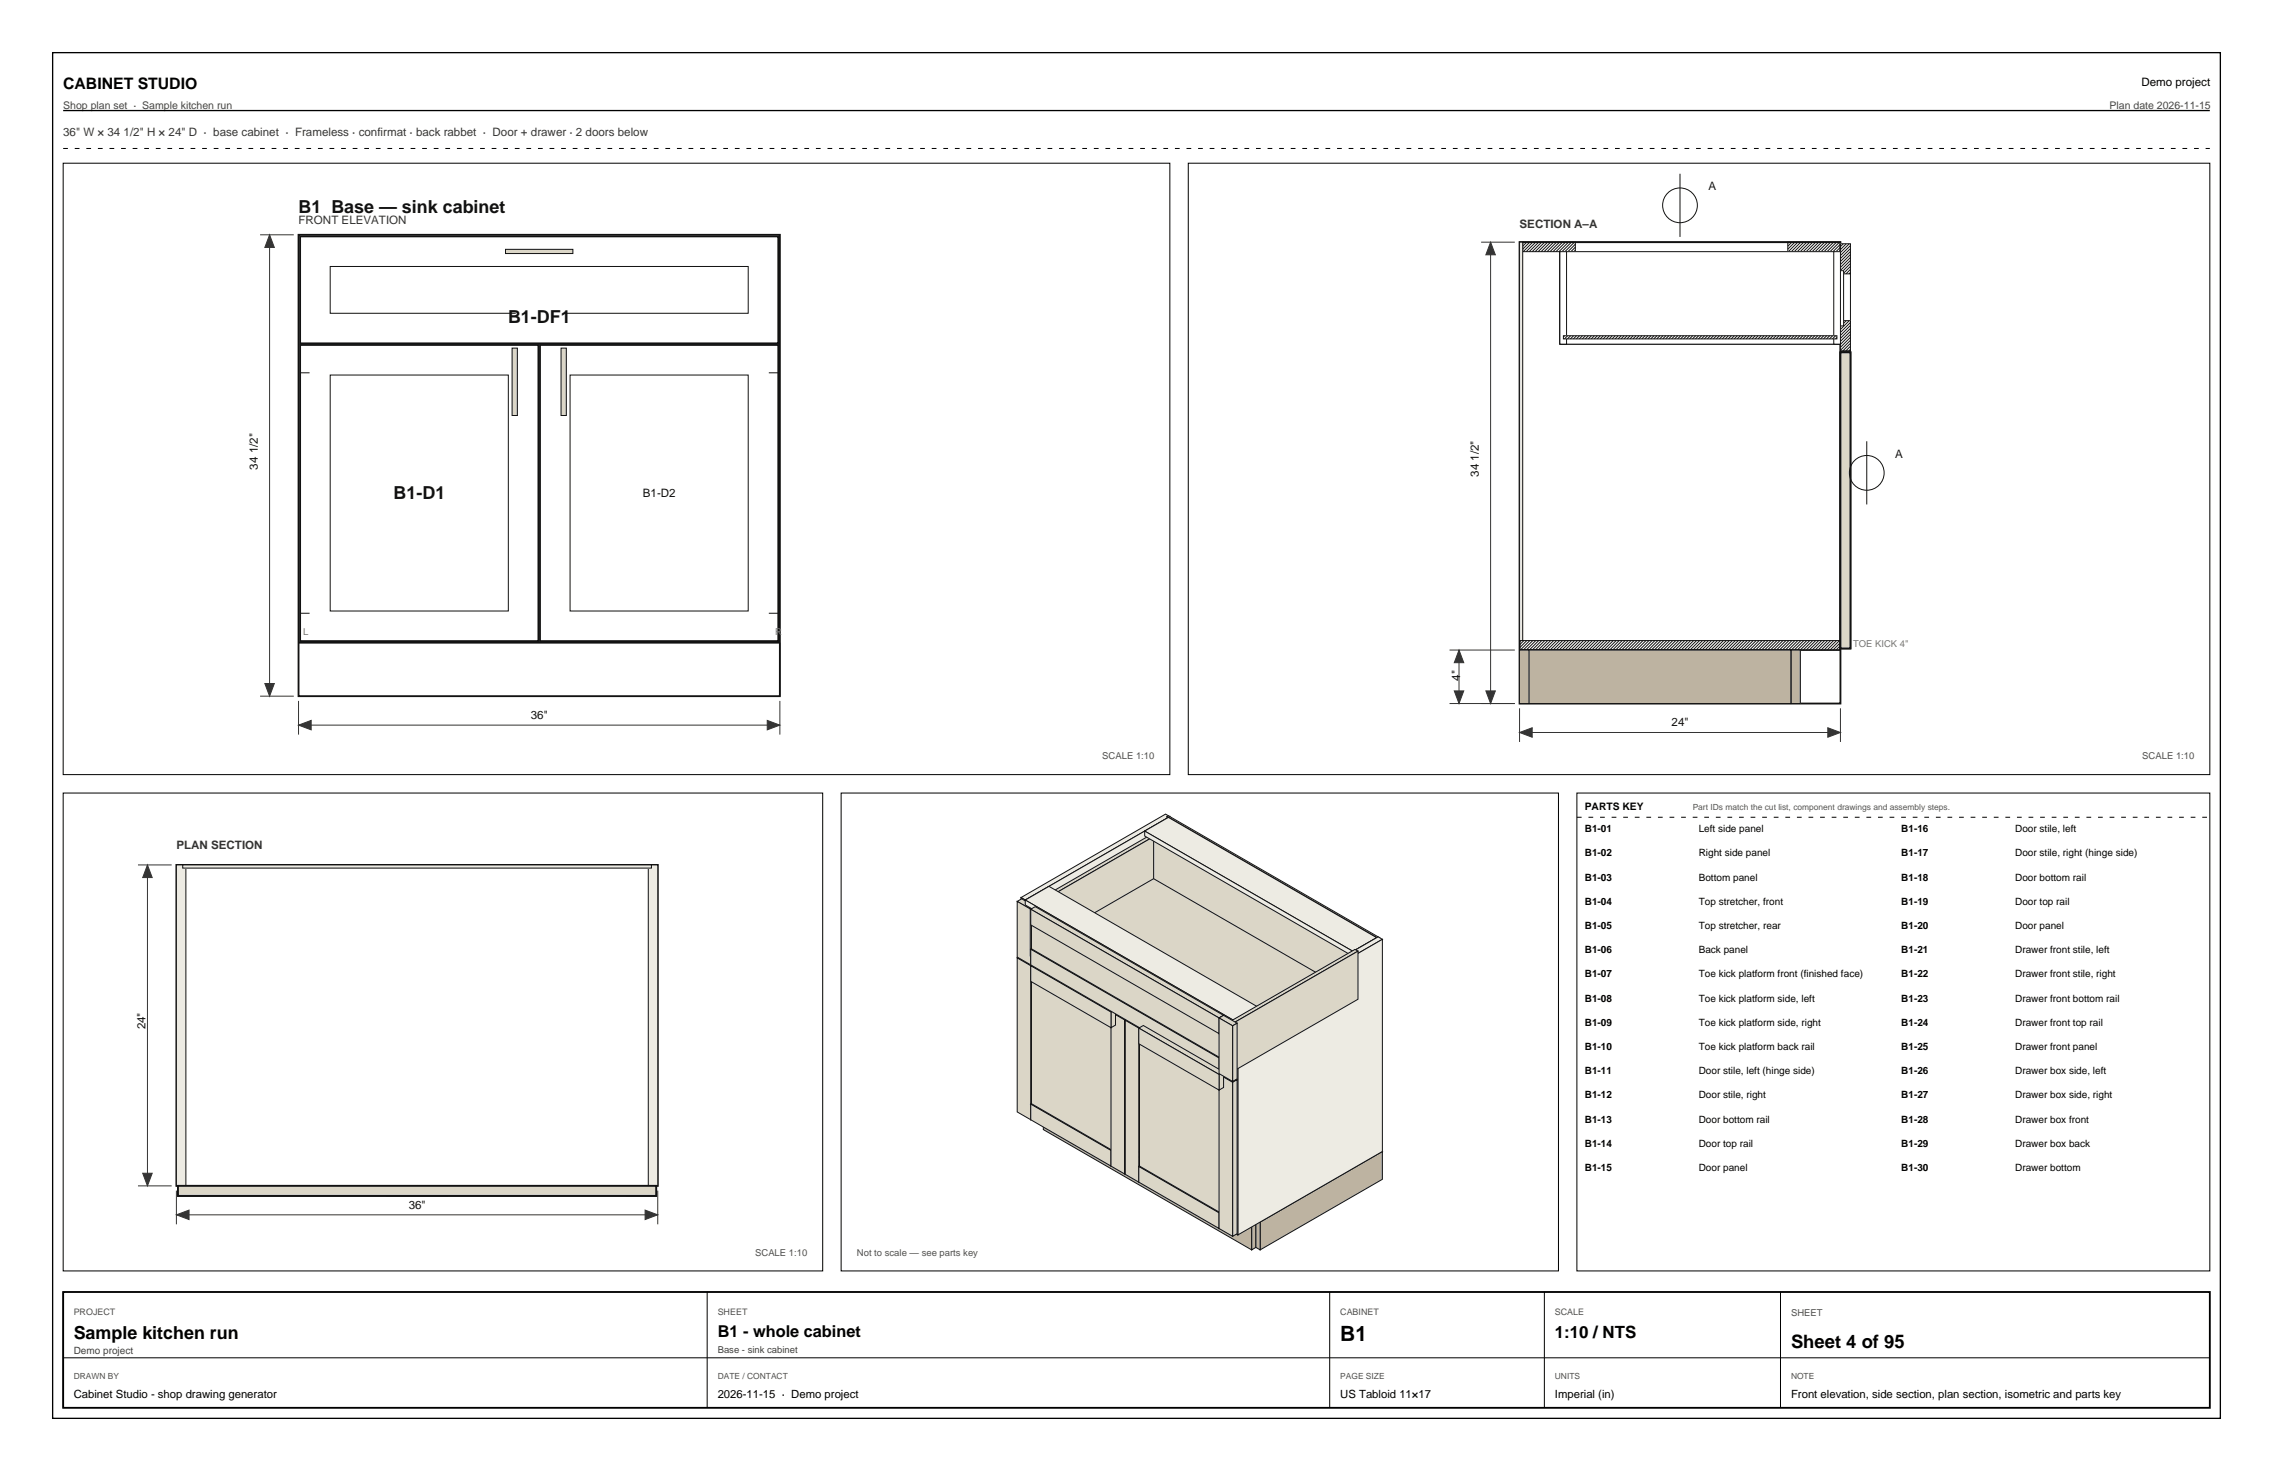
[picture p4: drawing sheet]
<svg xmlns="http://www.w3.org/2000/svg" width="432mm" height="279mm" viewBox="0 0 432 279" stroke-linecap="round" stroke-linejoin="round" font-family="sans-serif">
<defs><g id="words">
<text font-size="4" x="254.6" y="254.8">B1</text>
<text font-size="3.5" x="340.2" y="256">Sheet 4 of 95</text>
<g font-size="3.4" fill="#111">
<text x="56.7" y="40.4">B1 Base — sink cabinet</text>
<text x="96.5" y="61.3">B1-DF1</text>
<text x="74.8" y="94.8">B1-D1</text>
</g>
<text font-size="3.4" x="14" y="254.3">Sample kitchen run</text>
<text font-size="3.2" x="295.4" y="254.1">1:10 / NTS</text>
<text font-size="3.1" x="136.3" y="254">B1 - whole cabinet</text>
<text font-size="3" x="12" y="16.9">CABINET STUDIO</text>
<text font-size="2.2" x="406.8" y="16.3">Demo project</text>
<text font-size="2.2" fill="#373737" x="12" y="25.9">36&quot; W × 34 1/2&quot; H × 24&quot; D · base cabinet · Frameless · confirmat · back rabbet · Door + drawer · 2 doors below</text>
<g font-size="2.2" fill="#111">
<text x="324.5" y="36.2">A</text>
<text x="49" y="89.2" transform="rotate(-90 49 89.2)">34 1/2&quot;</text>
<text x="360" y="87">A</text>
<text x="122.1" y="94.4">B1-D2</text>
<text x="280.9" y="90.6" transform="rotate(-90 280.9 90.6)">34 1/2&quot;</text>
<text x="277.4" y="129.3" transform="rotate(-90 277.4 129.3)">4&quot;</text>
<text x="100.8" y="136.5">36&quot;</text>
<text x="317.6" y="137.9">24&quot;</text>
<text x="27.6" y="195.5" transform="rotate(-90 27.6 195.5)">24&quot;</text>
<text x="77.6" y="229.5">36&quot;</text>
</g>
<g font-size="2.2" fill="#333">
<text x="56.7" y="42.6">FRONT ELEVATION</text>
<text x="288.7" y="43.4">SECTION A–A</text>
<text x="33.5" y="161.3">PLAN SECTION</text>
</g>
<g font-size="2.1">
<text x="14" y="265.6">Cabinet Studio - shop drawing generator</text>
<text x="136.3" y="265.6">2026-11-15 · Demo project</text>
<text x="254.6" y="265.6">US Tabloid 11×17</text>
<text x="295.4" y="265.6">Imperial (in)</text>
<text x="340.2" y="265.6">Front elevation, side section, plan section, isometric and parts key</text>
</g>
<g font-size="2" fill="#464646">
<text x="12" y="20.7">Shop plan set · Sample kitchen run</text>
<text x="400.7" y="20.7">Plan date 2026-11-15</text>
</g>
<text font-size="2" x="301.1" y="153.8">PARTS KEY</text>
<g font-size="1.9">
<text x="301.1" y="158">B1-01</text>
<text x="322.7" y="158">Left side panel</text>
<text x="361.2" y="158">B1-16</text>
<text x="382.8" y="158">Door stile, left</text>
<text x="301.1" y="162.6">B1-02</text>
<text x="301.1" y="167.2">B1-03</text>
<text x="322.7" y="162.6">Right side panel</text>
<text x="322.7" y="167.2">Bottom panel</text>
<text x="361.2" y="162.6">B1-17</text>
<text x="361.2" y="167.2">B1-18</text>
<text x="382.8" y="162.6">Door stile, right (hinge side)</text>
<text x="382.8" y="167.2">Door bottom rail</text>
<text x="301.1" y="171.8">B1-04</text>
<text x="322.7" y="171.8">Top stretcher, front</text>
<text x="361.2" y="171.8">B1-19</text>
<text x="382.8" y="171.8">Door top rail</text>
<text x="301.1" y="176.4">B1-05</text>
<text x="322.7" y="176.4">Top stretcher, rear</text>
<text x="361.2" y="176.4">B1-20</text>
<text x="382.8" y="176.4">Door panel</text>
<text x="301.1" y="181">B1-06</text>
<text x="301.1" y="185.6">B1-07</text>
<text x="322.7" y="181">Back panel</text>
<text x="322.7" y="185.6">Toe kick platform front (finished face)</text>
<text x="361.2" y="181">B1-21</text>
<text x="361.2" y="185.6">B1-22</text>
<text x="382.8" y="181">Drawer front stile, left</text>
<text x="382.8" y="185.6">Drawer front stile, right</text>
<text x="301.1" y="190.2">B1-08</text>
<text x="322.7" y="190.2">Toe kick platform side, left</text>
<text x="361.2" y="190.2">B1-23</text>
<text x="382.8" y="190.2">Drawer front bottom rail</text>
<text x="301.1" y="194.8">B1-09</text>
<text x="322.7" y="194.8">Toe kick platform side, right</text>
<text x="361.2" y="194.8">B1-24</text>
<text x="382.8" y="194.8">Drawer front top rail</text>
<text x="301.1" y="199.4">B1-10</text>
<text x="322.7" y="199.4">Toe kick platform back rail</text>
<text x="361.2" y="199.4">B1-25</text>
<text x="382.8" y="199.4">Drawer front panel</text>
<text x="301.1" y="204">B1-11</text>
<text x="301.1" y="208.6">B1-12</text>
<text x="322.7" y="204">Door stile, left (hinge side)</text>
<text x="322.7" y="208.6">Door stile, right</text>
<text x="361.2" y="204">B1-26</text>
<text x="361.2" y="208.6">B1-27</text>
<text x="382.8" y="204">Drawer box side, left</text>
<text x="382.8" y="208.6">Drawer box side, right</text>
<text x="301.1" y="213.2">B1-13</text>
<text x="322.7" y="213.2">Door bottom rail</text>
<text x="361.2" y="213.2">B1-28</text>
<text x="382.8" y="213.2">Drawer box front</text>
<text x="301.1" y="217.8">B1-14</text>
<text x="322.7" y="217.8">Door top rail</text>
<text x="361.2" y="217.8">B1-29</text>
<text x="382.8" y="217.8">Drawer box back</text>
<text x="301.1" y="222.4">B1-15</text>
<text x="322.7" y="222.4">Door panel</text>
<text x="361.2" y="222.4">B1-30</text>
<text x="382.8" y="222.4">Drawer bottom</text>
</g>
<text font-size="1.9" fill="#404040" x="14" y="257.1">Demo project</text>
<g font-size="1.8" fill="#777">
<text x="57.6" y="120.6">L</text>
<text x="147.3" y="120.6">R</text>
<text x="352" y="122.9">TOE KICK 4&quot;</text>
</g>
<g font-size="1.8" fill="#505050">
<text x="209.4" y="144.2">SCALE 1:10</text>
<text x="407" y="144.2">SCALE 1:10</text>
<text x="143.5" y="238.5">SCALE 1:10</text>
<text x="162.8" y="238.5">Not to scale — see parts key</text>
<text x="340.2" y="249.9">SHEET</text>
</g>
<text font-size="1.8" fill="#404040" x="136.3" y="257">Base - sink cabinet</text>
<g font-size="1.7" fill="#505050">
<text x="14" y="249.8">PROJECT</text>
<text x="136.3" y="249.8">SHEET</text>
<text x="254.6" y="249.8">CABINET</text>
<text x="295.4" y="249.8">SCALE</text>
</g>
<text font-size="1.6" fill="#555" x="321.6" y="153.8">Part IDs match the cut list, component drawings and assembly steps.</text>
<g font-size="1.6" fill="#505050">
<text x="14" y="261.9">DRAWN BY</text>
<text x="136.3" y="261.9">DATE / CONTACT</text>
<text x="254.6" y="261.9">PAGE SIZE</text>
<text x="295.4" y="261.9">UNITS</text>
<text x="340.2" y="261.9">NOTE</text>
</g>
</g></defs>
<path d="M10 10h411.8v259.4h-411.8zM12 21h407.8" fill="none" stroke="#000" stroke-width=".25"/>
<path d="M12 28.2h407.8" fill="none" stroke="#000" stroke-width=".19" stroke-dasharray=".9 1.3" stroke-linecap="butt"/>
<path d="M12 31h210.2v116.1h-210.2z" fill="none" stroke="#000" stroke-width=".19"/>
<path d="M56.7 44.6h91.5v87.6h-91.5zM56.7 122.1h91.5" fill="none" stroke="#121212" stroke-width=".35"/>
<path d="M56.7 122.1v10.1M148.2 122.1v10.1" fill="none" stroke="#121212" stroke-width=".19"/>
<path d="M57 44.9h90.9v20.3h-90.9z" fill="#fff"/>
<path d="M57 44.9h90.9v20.3h-90.9z" fill="none" stroke="#121212" stroke-width=".35"/>
<path d="M62.7 50.6h79.4v8.9h-79.4z" fill="none" stroke="#121212" stroke-width=".19"/>
<path d="M98.1 58.7h8.7v2.9h-8.7z" fill="#fff"/>
<path d="M98.1 58.7h8.7v2.9h-8.7z" fill="none" stroke="#fff" stroke-width=".19"/>
<path d="M96 47.4h12.8v.8h-12.8z" fill="#dbd6c7"/>
<path d="M96 47.4h12.8v.8h-12.8z" fill="none" stroke="#121212" stroke-width=".19"/>
<path d="M57 65.5h45.3v56.3h-45.3z" fill="#fff"/>
<path d="M57 65.5h45.3v56.3h-45.3z" fill="none" stroke="#121212" stroke-width=".35"/>
<path d="M62.7 71.2h33.9v44.9h-33.9z" fill="none" stroke="#121212" stroke-width=".19"/>
<path d="M76 92.2h7.3v2.9h-7.3z" fill="#fff"/>
<path d="M76 92.2h7.3v2.9h-7.3z" fill="none" stroke="#fff" stroke-width=".19"/>
<path d="M97.3 66.1h1v12.8h-1z" fill="#dbd6c7"/>
<path d="M57 70.8h1.8M97.3 66.1h1v12.8h-1zM57 116.5h1.8" fill="none" stroke="#121212" stroke-width=".19"/>
<path d="M102.6 65.5h45.3v56.3h-45.3z" fill="#fff"/>
<path d="M102.6 65.5h45.3v56.3h-45.3z" fill="none" stroke="#121212" stroke-width=".35"/>
<path d="M108.3 71.2h33.8v44.9h-33.8z" fill="none" stroke="#121212" stroke-width=".19"/>
<path d="M122.1 92.2h6.2v2.9h-6.2z" fill="#fff"/>
<path d="M122.1 92.2h6.2v2.9h-6.2z" fill="none" stroke="#fff" stroke-width=".19"/>
<path d="M106.6 66.1h1v12.8h-1z" fill="#dbd6c7"/>
<path d="M106.6 66.1h1v12.8h-1zM146.1 70.8h1.8M146.1 116.5h1.8" fill="none" stroke="#121212" stroke-width=".19"/>
<path d="M56.7 133.1v6.4M56.7 137.7h91.5M148.2 133.1v6.4" fill="none" stroke="#333" stroke-width=".19"/>
<path d="M56.7 137.7l2.4-.9v1.8z" fill="#333"/>
<path d="M56.7 137.7l2.4-.9v1.8z" fill="none" stroke="#333" stroke-width=".19"/>
<path d="M145.8 136.8l2.4 .9-2.4 .9z" fill="#333"/>
<path d="M49.4 44.6h6.4M51.2 44.6v87.6M49.4 132.2h6.4M145.8 136.8l2.4 .9-2.4 .9z" fill="none" stroke="#333" stroke-width=".19"/>
<path d="M50.3 129.8h1.8l-.9 2.4z" fill="#333"/>
<path d="M50.3 129.8h1.8l-.9 2.4z" fill="none" stroke="#333" stroke-width=".19"/>
<path d="M51.2 44.6l.9 2.4h-1.8z" fill="#333"/>
<path d="M51.2 44.6l.9 2.4h-1.8z" fill="none" stroke="#333" stroke-width=".19"/>
<path d="M225.7 31h194.1v116.1h-194.1z" fill="none" stroke="#000" stroke-width=".19"/>
<path d="M288.7 46h60.9v87.6h-60.9z" fill="none" stroke="#121212" stroke-width=".35"/>
<g fill="none" stroke="#121212" stroke-width=".19">
<path d="M288.7 46h60.9v77.5h-60.9zM289.3 46h10v1.8h-10zM289.5 46l-.2 .2M290 46l-.7 .8M290.6 46l-1.3 1.3M291.2 46l-1.8 1.8M291.7 46l-1.8 1.8M292.3 46l-1.8 1.8M292.9 46l-1.8 1.8M293.4 46l-1.8 1.8M294 46l-1.8 1.8M294.6 46l-1.8 1.8"/>
<path d="M295.1 46l-1.8 1.8M295.7 46l-1.8 1.8M296.3 46l-1.8 1.8M296.8 46l-1.8 1.8M297.4 46l-1.8 1.8M298 46l-1.8 1.8M298.5 46l-1.8 1.8M299.1 46l-1.8 1.8M299.3 47.5l-.3 .3M299.3 47l-.9 .8M299.3 46.4l-1.4 1.4M339.6 46h10v1.8h-10z"/>
<path d="M339.8 46l-.2 .2M340.4 46l-.8 .8M341 46l-1.4 1.3M341.5 46l-1.8 1.8M342.1 46l-1.8 1.8M342.7 46l-1.8 1.8M343.2 46l-1.8 1.8M343.8 46l-1.8 1.8M344.4 46l-1.8 1.8M344.9 46l-1.8 1.8M345.5 46l-1.8 1.8M346.1 46l-1.8 1.8"/>
<path d="M346.6 46l-1.8 1.8M347.2 46l-1.8 1.8M347.8 46l-1.8 1.8M348.3 46l-1.8 1.8M348.9 46l-1.8 1.8M349.4 46l-1.8 1.8M349.6 47.5l-.3 .3M349.6 47l-.8 .8M349.6 46.4l-1.4 1.4M288.7 121.7h60.9v1.8h-60.9zM288.9 121.7l-.2 .2M289.5 121.7l-.8 .8"/>
<path d="M290.1 121.7l-1.4 1.4M290.6 121.7l-1.8 1.8M291.2 121.7l-1.8 1.8M291.7 121.7l-1.8 1.8M292.3 121.7l-1.8 1.8M292.9 121.7l-1.8 1.8M293.4 121.7l-1.8 1.8M294 121.7l-1.8 1.8M294.6 121.7l-1.8 1.8M295.1 121.7l-1.8 1.8M295.7 121.7l-1.8 1.8M296.3 121.7l-1.8 1.8"/>
<path d="M296.8 121.7l-1.8 1.8M297.4 121.7l-1.8 1.8M298 121.7l-1.8 1.8M298.5 121.7l-1.8 1.8M299.1 121.7l-1.8 1.8M299.7 121.7l-1.8 1.8M300.2 121.7l-1.8 1.8M300.8 121.7l-1.8 1.8M301.4 121.7l-1.8 1.8M301.9 121.7l-1.8 1.8M302.5 121.7l-1.8 1.8M303.1 121.7l-1.8 1.8"/>
<path d="M303.6 121.7l-1.8 1.8M304.2 121.7l-1.8 1.8M304.8 121.7l-1.8 1.8M305.3 121.7l-1.8 1.8M305.9 121.7l-1.8 1.8M306.5 121.7l-1.8 1.8M307 121.7l-1.8 1.8M307.6 121.7l-1.8 1.8M308.2 121.7l-1.8 1.8M308.7 121.7l-1.8 1.8M309.3 121.7l-1.8 1.8M309.9 121.7l-1.8 1.8"/>
<path d="M310.4 121.7l-1.8 1.8M311 121.7l-1.8 1.8M311.5 121.7l-1.8 1.8M312.1 121.7l-1.8 1.8M312.7 121.7l-1.8 1.8M313.2 121.7l-1.8 1.8M313.8 121.7l-1.8 1.8M314.4 121.7l-1.8 1.8M314.9 121.7l-1.8 1.8M315.5 121.7l-1.8 1.8M316.1 121.7l-1.8 1.8M316.6 121.7l-1.8 1.8"/>
<path d="M317.2 121.7l-1.8 1.8M317.8 121.7l-1.8 1.8M318.3 121.7l-1.8 1.8M318.9 121.7l-1.8 1.8M319.5 121.7l-1.8 1.8M320 121.7l-1.8 1.8M320.6 121.7l-1.8 1.8M321.2 121.7l-1.8 1.8M321.7 121.7l-1.8 1.8M322.3 121.7l-1.8 1.8M322.9 121.7l-1.8 1.8M323.4 121.7l-1.8 1.8"/>
<path d="M324 121.7l-1.8 1.8M324.6 121.7l-1.8 1.8M325.1 121.7l-1.8 1.8M325.7 121.7l-1.8 1.8M326.3 121.7l-1.8 1.8M326.8 121.7l-1.8 1.8M327.4 121.7l-1.8 1.8M328 121.7l-1.8 1.8M328.5 121.7l-1.8 1.8M329.1 121.7l-1.8 1.8M329.6 121.7l-1.8 1.8M330.2 121.7l-1.8 1.8"/>
<path d="M330.8 121.7l-1.8 1.8M331.3 121.7l-1.8 1.8M331.9 121.7l-1.8 1.8M332.5 121.7l-1.8 1.8M333 121.7l-1.8 1.8M333.6 121.7l-1.8 1.8M334.2 121.7l-1.8 1.8M334.7 121.7l-1.8 1.8M335.3 121.7l-1.8 1.8M335.9 121.7l-1.8 1.8M336.4 121.7l-1.8 1.8M337 121.7l-1.8 1.8"/>
<path d="M337.6 121.7l-1.8 1.8M338.1 121.7l-1.8 1.8M338.7 121.7l-1.8 1.8M339.3 121.7l-1.8 1.8M339.8 121.7l-1.8 1.8M340.4 121.7l-1.8 1.8M341 121.7l-1.8 1.8M341.5 121.7l-1.8 1.8M342.1 121.7l-1.8 1.8M342.7 121.7l-1.8 1.8M343.2 121.7l-1.8 1.8M343.8 121.7l-1.8 1.8"/>
<path d="M344.4 121.7l-1.8 1.8M344.9 121.7l-1.8 1.8M345.5 121.7l-1.8 1.8M346.1 121.7l-1.8 1.8M346.6 121.7l-1.8 1.8M347.2 121.7l-1.8 1.8M347.8 121.7l-1.8 1.8M348.3 121.7l-1.8 1.8M348.9 121.7l-1.8 1.8M349.4 121.7l-1.8 1.8M349.6 123.2l-.3 .3M349.6 122.6l-.8 .9"/>
<path d="M349.6 122.1l-1.4 1.4"/>
</g>
<path d="M288.7 46h.6v75.7h-.6z" fill="#edebe3"/>
<path d="M288.7 46h.6v75.7h-.6z" fill="none" stroke="#121212" stroke-width=".19"/>
<path d="M340.2 123.5h1.8v10.1h-1.8z" fill="#bdb3a1"/>
<path d="M340.2 123.5h1.8v10.1h-1.8z" fill="none" stroke="#121212" stroke-width=".19"/>
<path d="M288.7 123.5h51.5v10.1h-51.5z" fill="#bdb3a1"/>
<path d="M288.7 123.5h51.5v10.1h-51.5z" fill="none" stroke="#121212" stroke-width=".19"/>
<path d="M288.7 123.5h51.5v10.1h-51.5z" fill="#bdb3a1"/>
<path d="M288.7 123.5h51.5v10.1h-51.5z" fill="none" stroke="#121212" stroke-width=".19"/>
<path d="M288.7 123.5h1.8v10.1h-1.8z" fill="#bdb3a1"/>
<path d="M288.7 123.5h1.8v10.1h-1.8z" fill="none" stroke="#121212" stroke-width=".19"/>
<path d="M349.6 66.9h1.9v56.3h-1.9z" fill="#fff"/>
<path d="M349.6 66.9h1.9v56.3h-1.9z" fill="none" stroke="#121212" stroke-width=".19"/>
<path d="M349.6 66.9h1.9v56.3h-1.9z" fill="#fff"/>
<path d="M349.6 66.9h1.9v56.3h-1.9z" fill="none" stroke="#121212" stroke-width=".19"/>
<path d="M349.6 117.5h1.9v5.7h-1.9z" fill="#fff"/>
<path d="M349.6 117.5h1.9v5.7h-1.9z" fill="none" stroke="#121212" stroke-width=".19"/>
<path d="M349.6 66.9h1.9v5.7h-1.9z" fill="#fff"/>
<path d="M349.6 66.9h1.9v5.7h-1.9z" fill="none" stroke="#121212" stroke-width=".19"/>
<path d="M349.6 72h.6v46.5h-.6z" fill="#fff"/>
<path d="M349.6 72h.6v46.5h-.6z" fill="none" stroke="#121212" stroke-width=".19"/>
<path d="M349.6 66.9h1.9v56.3h-1.9z" fill="#fff"/>
<path d="M349.6 66.9h1.9v56.3h-1.9z" fill="none" stroke="#121212" stroke-width=".19"/>
<path d="M349.6 66.9h1.9v56.3h-1.9z" fill="#fff"/>
<path d="M349.6 66.9h1.9v56.3h-1.9z" fill="none" stroke="#121212" stroke-width=".19"/>
<path d="M349.6 117.5h1.9v5.7h-1.9z" fill="#fff"/>
<path d="M349.6 117.5h1.9v5.7h-1.9z" fill="none" stroke="#121212" stroke-width=".19"/>
<path d="M349.6 66.9h1.9v5.7h-1.9z" fill="#fff"/>
<path d="M349.6 66.9h1.9v5.7h-1.9z" fill="none" stroke="#121212" stroke-width=".19"/>
<path d="M349.6 72h.6v46.5h-.6z" fill="#fff"/>
<path d="M349.6 72h.6v46.5h-.6z" fill="none" stroke="#121212" stroke-width=".19"/>
<path d="M349.6 46.3h1.9v20.3h-1.9z" fill="#fff"/>
<path d="M349.6 46.3h1.9v20.3h-1.9z" fill="none" stroke="#121212" stroke-width=".19"/>
<path d="M349.6 46.3h1.9v20.3h-1.9z" fill="#fff"/>
<path d="M349.6 46.3h1.9v20.3h-1.9z" fill="none" stroke="#121212" stroke-width=".19"/>
<path d="M349.6 60.9h1.9v5.7h-1.9z" fill="#fff"/>
<g fill="none" stroke="#121212" stroke-width=".19">
<path d="M349.6 60.9h1.9v5.7h-1.9zM350.2 60.9l-.6 .5M350.7 60.9l-1.1 1.1M351.3 60.9l-1.7 1.7M351.5 66.3l-.3 .3M351.5 65.8l-.8 .8M351.5 65.2l-1.4 1.4M351.5 64.6l-1.9 1.9M351.5 64.1l-1.9 1.9M351.5 63.5l-1.9 1.9M351.5 62.9l-1.9 1.9M351.5 62.4l-1.9 1.9"/>
<path d="M351.5 61.8l-1.9 1.9M351.5 61.2l-1.9 1.9"/>
</g>
<path d="M349.6 46.3h1.9v5.7h-1.9z" fill="#fff"/>
<g fill="none" stroke="#121212" stroke-width=".19">
<path d="M349.6 46.3h1.9v5.7h-1.9zM350.2 46.3l-.6 .5M350.7 46.3l-1.1 1.1M351.3 46.3l-1.7 1.7M351.5 51.7l-.3 .3M351.5 51.2l-.8 .8M351.5 50.6l-1.4 1.4M351.5 50l-1.9 1.9M351.5 49.5l-1.9 1.9M351.5 48.9l-1.9 1.9M351.5 48.3l-1.9 1.9M351.5 47.8l-1.9 1.9"/>
<path d="M351.5 47.2l-1.9 1.9M351.5 46.6l-1.9 1.9"/>
</g>
<path d="M349.6 51.4h.6v10.5h-.6z" fill="#fff"/>
<path d="M349.6 51.4h.6v10.5h-.6z" fill="none" stroke="#121212" stroke-width=".19"/>
<path d="M296.3 47.8h53.3v17.6h-53.3z" fill="#fff"/>
<path d="M296.3 47.8h53.3v17.6h-53.3z" fill="none" stroke="#121212" stroke-width=".19"/>
<path d="M296.3 47.8h53.3v17.6h-53.3z" fill="#fff"/>
<path d="M296.3 47.8h53.3v17.6h-53.3z" fill="none" stroke="#121212" stroke-width=".19"/>
<path d="M348.4 47.8h1.2v17.6h-1.2z" fill="#fff"/>
<path d="M348.4 47.8h1.2v17.6h-1.2z" fill="none" stroke="#121212" stroke-width=".19"/>
<path d="M296.3 47.8h1.3v17.6h-1.3z" fill="#fff"/>
<path d="M296.3 47.8h1.3v17.6h-1.3z" fill="none" stroke="#121212" stroke-width=".19"/>
<path d="M297 63.8h52v.6h-52z" fill="#fff"/>
<g fill="none" stroke="#121212" stroke-width=".19">
<path d="M297 63.8h52v.6h-52zM297.2 63.8l-.2 .2M297.8 63.8l-.6 .6M298.4 63.8l-.6 .6M298.9 63.8l-.6 .6M299.5 63.8l-.6 .6M300.1 63.8l-.6 .6M300.6 63.8l-.6 .6M301.2 63.8l-.6 .6M301.8 63.8l-.6 .6M302.3 63.8l-.6 .6M302.9 63.8l-.6 .6"/>
<path d="M303.5 63.8l-.6 .6M304 63.8l-.6 .6M304.6 63.8l-.6 .6M305.2 63.8l-.6 .6M305.7 63.8l-.6 .6M306.3 63.8l-.6 .6M306.8 63.8l-.6 .6M307.4 63.8l-.6 .6M308 63.8l-.6 .6M308.5 63.8l-.6 .6M309.1 63.8l-.6 .6M309.7 63.8l-.6 .6"/>
<path d="M310.2 63.8l-.6 .6M310.8 63.8l-.6 .6M311.4 63.8l-.6 .6M311.9 63.8l-.6 .6M312.5 63.8l-.6 .6M313.1 63.8l-.6 .6M313.6 63.8l-.6 .6M314.2 63.8l-.6 .6M314.8 63.8l-.6 .6M315.3 63.8l-.6 .6M315.9 63.8l-.6 .6M316.5 63.8l-.6 .6"/>
<path d="M317 63.8l-.6 .6M317.6 63.8l-.6 .6M318.2 63.8l-.6 .6M318.7 63.8l-.6 .6M319.3 63.8l-.6 .6M319.9 63.8l-.6 .6M320.4 63.8l-.6 .6M321 63.8l-.6 .6M321.6 63.8l-.6 .6M322.1 63.8l-.6 .6M322.7 63.8l-.6 .6M323.3 63.8l-.6 .6"/>
<path d="M323.8 63.8l-.6 .6M324.4 63.8l-.6 .6M325 63.8l-.6 .6M325.5 63.8l-.6 .6M326.1 63.8l-.6 .6M326.6 63.8l-.6 .6M327.2 63.8l-.6 .6M327.8 63.8l-.6 .6M328.3 63.8l-.6 .6M328.9 63.8l-.6 .6M329.5 63.8l-.6 .6M330 63.8l-.6 .6"/>
<path d="M330.6 63.8l-.6 .6M331.2 63.8l-.6 .6M331.7 63.8l-.6 .6M332.3 63.8l-.6 .6M332.9 63.8l-.6 .6M333.4 63.8l-.6 .6M334 63.8l-.6 .6M334.6 63.8l-.6 .6M335.1 63.8l-.6 .6M335.7 63.8l-.6 .6M336.3 63.8l-.6 .6M336.8 63.8l-.6 .6"/>
<path d="M337.4 63.8l-.6 .6M338 63.8l-.6 .6M338.5 63.8l-.6 .6M339.1 63.8l-.6 .6M339.7 63.8l-.6 .6M340.2 63.8l-.6 .6M340.8 63.8l-.6 .6M341.4 63.8l-.6 .6M341.9 63.8l-.6 .6M342.5 63.8l-.6 .6M343.1 63.8l-.6 .6M343.6 63.8l-.6 .6"/>
<path d="M344.2 63.8l-.6 .6M344.7 63.8l-.6 .6M345.3 63.8l-.6 .6M345.9 63.8l-.6 .6M346.4 63.8l-.6 .6M347 63.8l-.6 .6M347.6 63.8l-.6 .6M348.1 63.8l-.6 .6M348.7 63.8l-.6 .6M349 64.1l-.3 .3"/>
</g>
<path d="M349.6 66.9h1.9v56.3h-1.9z" fill="#dbd6c7"/>
<path d="M349.6 66.9h1.9v56.3h-1.9z" fill="none" stroke="#121212" stroke-width=".35"/>
<path d="M349.6 66.9h1.9v56.3h-1.9z" fill="#dbd6c7"/>
<path d="M349.6 66.9h1.9v56.3h-1.9z" fill="none" stroke="#121212" stroke-width=".35"/>
<path d="M288.7 134.5v6.4M288.7 139.1h60.9M349.6 134.5v6.4" fill="none" stroke="#333" stroke-width=".19"/>
<path d="M288.7 139.1l2.4-.9v1.8z" fill="#333"/>
<path d="M288.7 139.1l2.4-.9v1.8z" fill="none" stroke="#333" stroke-width=".19"/>
<path d="M347.2 138.2l2.4 .9-2.4 .9z" fill="#333"/>
<path d="M281.4 46h6.4M283.2 46v87.6M281.4 133.6h6.4M347.2 138.2l2.4 .9-2.4 .9z" fill="none" stroke="#333" stroke-width=".19"/>
<path d="M282.3 131.2h1.8l-.9 2.4z" fill="#333"/>
<path d="M282.3 131.2h1.8l-.9 2.4z" fill="none" stroke="#333" stroke-width=".19"/>
<path d="M283.2 46l.9 2.4h-1.8z" fill="#333"/>
<path d="M283.2 46l.9 2.4h-1.8zM275.4 133.6h12.4M275.4 123.5h12.4M277.2 123.5v10.1" fill="none" stroke="#333" stroke-width=".19"/>
<path d="M276.3 131.2h1.8l-.9 2.4z" fill="#333"/>
<path d="M276.3 131.2h1.8l-.9 2.4z" fill="none" stroke="#333" stroke-width=".19"/>
<path d="M277.2 123.5l.9 2.4h-1.8z" fill="#333"/>
<path d="M277.2 123.5l.9 2.4h-1.8z" fill="none" stroke="#333" stroke-width=".19"/>
<g fill="none" stroke="#121212" stroke-width=".19">
<path d="M319.1 33v12M354.6 83.8v12"/>
<circle cx="319.1" cy="39" r="3.3"/>
<circle cx="354.6" cy="89.8" r="3.3"/>
</g>
<path d="M12 150.6h144.3v90.8h-144.3z" fill="none" stroke="#000" stroke-width=".19"/>
<path d="M33.5 164.3h91.5v60.9h-91.5z" fill="none" stroke="#121212" stroke-width=".35"/>
<path d="M33.5 164.3h1.8v60.9h-1.8z" fill="#edebe3"/>
<path d="M33.5 164.3h1.8v60.9h-1.8z" fill="none" stroke="#121212" stroke-width=".19"/>
<path d="M123.2 164.3h1.8v60.9h-1.8z" fill="#edebe3"/>
<path d="M123.2 164.3h1.8v60.9h-1.8z" fill="none" stroke="#121212" stroke-width=".19"/>
<path d="M34.7 164.3h89.1v.6h-89.1z" fill="#edebe3"/>
<path d="M34.7 164.3h89.1v.6h-89.1z" fill="none" stroke="#121212" stroke-width=".19"/>
<path d="M33.8 225.2h5.7v1.9h-5.7z" fill="#edebe3"/>
<path d="M33.8 225.2h5.7v1.9h-5.7z" fill="none" stroke="#121212" stroke-width=".19"/>
<path d="M73.4 225.2h5.7v1.9h-5.7z" fill="#edebe3"/>
<path d="M73.4 225.2h5.7v1.9h-5.7z" fill="none" stroke="#121212" stroke-width=".19"/>
<path d="M38.5 225.2h35.5v.6h-35.5z" fill="#edebe3"/>
<path d="M38.5 225.2h35.5v.6h-35.5z" fill="none" stroke="#121212" stroke-width=".19"/>
<path d="M79.4 225.2h5.7v1.9h-5.7z" fill="#edebe3"/>
<path d="M79.4 225.2h5.7v1.9h-5.7z" fill="none" stroke="#121212" stroke-width=".19"/>
<path d="M118.9 225.2h5.8v1.9h-5.8z" fill="#edebe3"/>
<path d="M118.9 225.2h5.8v1.9h-5.8z" fill="none" stroke="#121212" stroke-width=".19"/>
<path d="M84.1 225.2h35.4v.6h-35.4z" fill="#edebe3"/>
<path d="M84.1 225.2h35.4v.6h-35.4z" fill="none" stroke="#121212" stroke-width=".19"/>
<path d="M33.8 225.2h45.3v1.9h-45.3z" fill="#dbd6c7"/>
<path d="M33.8 225.2h45.3v1.9h-45.3z" fill="none" stroke="#121212" stroke-width=".35"/>
<path d="M79.4 225.2h45.3v1.9h-45.3z" fill="#dbd6c7"/>
<path d="M79.4 225.2h45.3v1.9h-45.3z" fill="none" stroke="#121212" stroke-width=".35"/>
<path d="M33.8 225.2h90.9v1.9h-90.9z" fill="#dbd6c7"/>
<path d="M33.8 225.2h90.9v1.9h-90.9z" fill="none" stroke="#121212" stroke-width=".35"/>
<path d="M33.5 226.1v6.4M33.5 230.7h91.5M125 226.1v6.4" fill="none" stroke="#333" stroke-width=".19"/>
<path d="M33.5 230.7l2.4-.9v1.8z" fill="#333"/>
<path d="M33.5 230.7l2.4-.9v1.8z" fill="none" stroke="#333" stroke-width=".19"/>
<path d="M122.6 229.8l2.4 .9-2.4 .9z" fill="#333"/>
<path d="M26.2 164.3h6.4M28 164.3v60.9M26.2 225.2h6.4M122.6 229.8l2.4 .9-2.4 .9z" fill="none" stroke="#333" stroke-width=".19"/>
<path d="M27.1 222.8h1.8l-.9 2.4z" fill="#333"/>
<path d="M27.1 222.8h1.8l-.9 2.4z" fill="none" stroke="#333" stroke-width=".19"/>
<path d="M28 164.3l.9 2.4h-1.8z" fill="#333"/>
<path d="M28 164.3l.9 2.4h-1.8z" fill="none" stroke="#333" stroke-width=".19"/>
<path d="M159.8 150.6h136.3v90.8h-136.3z" fill="none" stroke="#000" stroke-width=".19"/>
<path d="M198.2 208.3l23.2-13.4 .8 .5-23.2 13.4z" fill="#bdb3a1"/>
<path d="M198.2 208.3l23.2-13.4 .8 .5-23.2 13.4z" fill="none" stroke="#121212" stroke-width=".19"/>
<path d="M199 208.8l23.2-13.4v5.3l-23.2 13.4z" fill="#bdb3a1"/>
<path d="M199 208.8l23.2-13.4v5.3l-23.2 13.4z" fill="none" stroke="#121212" stroke-width=".19"/>
<path d="M198.2 208.3l.8 .5v5.3l-.8-.5z" fill="#bdb3a1"/>
<path d="M198.2 208.3l.8 .5v5.3l-.8-.5z" fill="none" stroke="#121212" stroke-width=".19"/>
<path d="M221.4 195.9l.8-.5 39.6 22.8-.8 .5z" fill="#bdb3a1"/>
<path d="M221.4 195.9l.8-.5 39.6 22.8-.8 .5z" fill="none" stroke="#121212" stroke-width=".19"/>
<path d="M261 218.7l.8-.5v5.3l-.8 .5z" fill="#bdb3a1"/>
<path d="M261 218.7l.8-.5v5.3l-.8 .5z" fill="none" stroke="#121212" stroke-width=".19"/>
<path d="M221.4 195.9l39.6 22.8v5.3l-39.6-22.9z" fill="#bdb3a1"/>
<path d="M221.4 195.9l39.6 22.8v5.3l-39.6-22.9z" fill="none" stroke="#121212" stroke-width=".19"/>
<path d="M194 170.5l27.4-15.9 .8 .5-27.4 15.9z" fill="#edebe3"/>
<path d="M194 170.5l27.4-15.9 .8 .5-27.4 15.9z" fill="none" stroke="#121212" stroke-width=".19"/>
<path d="M194.8 171l27.4-15.9v40.3l-27.4 15.9z" fill="#edebe3"/>
<path d="M194.8 171l27.4-15.9v40.3l-27.4 15.9z" fill="none" stroke="#121212" stroke-width=".19"/>
<path d="M194 170.5l.8 .5v40.3l-.8-.5z" fill="#edebe3"/>
<path d="M194 170.5l.8 .5v40.3l-.8-.5z" fill="none" stroke="#121212" stroke-width=".19"/>
<path d="M194.8 210.3l27.4-15.8 39.6 22.8-27.5 15.9z" fill="#edebe3"/>
<path d="M194.8 210.3l27.4-15.8 39.6 22.8-27.5 15.9z" fill="none" stroke="#121212" stroke-width=".19"/>
<path d="M234.3 233.2l27.5-15.9v.9l-27.5 15.9z" fill="#edebe3"/>
<path d="M234.3 233.2l27.5-15.9v.9l-27.5 15.9z" fill="none" stroke="#121212" stroke-width=".19"/>
<path d="M194.8 210.3l39.5 22.9v.9l-39.5-22.8z" fill="#edebe3"/>
<path d="M194.8 210.3l39.5 22.9v.9l-39.5-22.8z" fill="none" stroke="#121212" stroke-width=".19"/>
<path d="M221.7 155.1l.3-.2 40.1 23.2-.3 .2z" fill="#dbd6c7"/>
<path d="M221.7 155.1l.3-.2 40.1 23.2-.3 .2zM261.8 178.3l.3-.2v39.4l-.3 .1z" fill="none" stroke="#121212" stroke-width=".19"/>
<path d="M261.9 178.1v39.5" fill="none" stroke="#dbd6c7" stroke-width=".27"/>
<path d="M221.7 155.1l40.1 23.2v39.3l-40.1-23.1z" fill="#dbd6c7"/>
<path d="M221.7 155.1l40.1 23.2v39.3l-40.1-23.1z" fill="none" stroke="#121212" stroke-width=".19"/>
<path d="M198.2 209.3l.8-.5 39.6 22.8-.8 .5z" fill="#bdb3a1"/>
<path d="M198.2 209.3l.8-.5 39.6 22.8-.8 .5z" fill="none" stroke="#121212" stroke-width=".19"/>
<path d="M237.8 232.1l.8-.5v5.3l-.8 .5z" fill="#bdb3a1"/>
<path d="M237.8 232.1l.8-.5v5.3l-.8 .5z" fill="none" stroke="#121212" stroke-width=".19"/>
<path d="M198.2 209.3l39.6 22.8v5.3l-39.6-22.8z" fill="#bdb3a1"/>
<path d="M198.2 209.3l39.6 22.8v5.3l-39.6-22.8z" fill="none" stroke="#121212" stroke-width=".19"/>
<path d="M193.2 181.9l.9-.5 2.6 1.5-.9 .5z" fill="#dbd6c7"/>
<path d="M193.2 181.9l.9-.5 2.6 1.5-.9 .5z" fill="none" stroke="#121212" stroke-width=".19"/>
<path d="M195.8 183.4l.9-.5v29.3l-.9 .5z" fill="#dbd6c7"/>
<path d="M195.8 183.4l.9-.5v29.3l-.9 .5z" fill="none" stroke="#121212" stroke-width=".19"/>
<path d="M193.2 181.9l2.6 1.5v29.3l-2.6-1.5z" fill="#dbd6c7"/>
<path d="M193.2 181.9l2.6 1.5v29.3l-2.6-1.5z" fill="none" stroke="#121212" stroke-width=".19"/>
<path d="M195.8 209.7l.9-.5 15.2 8.8-.8 .5z" fill="#dbd6c7"/>
<path d="M195.8 209.7l.9-.5 15.2 8.8-.8 .5z" fill="none" stroke="#121212" stroke-width=".19"/>
<path d="M211.1 218.5l.8-.5v3l-.8 .5z" fill="#dbd6c7"/>
<path d="M211.1 218.5l.8-.5v3l-.8 .5z" fill="none" stroke="#121212" stroke-width=".19"/>
<path d="M195.8 209.7l15.3 8.8v3l-15.3-8.8z" fill="#dbd6c7"/>
<path d="M195.8 209.7l15.3 8.8v3l-15.3-8.8z" fill="none" stroke="#121212" stroke-width=".19"/>
<path d="M195.1 172.1l24.1-13.9 .5 .4-24 13.8z" fill="#dbd6c7"/>
<path d="M195.1 172.1l24.1-13.9 .5 .4-24 13.8z" fill="none" stroke="#121212" stroke-width=".19"/>
<path d="M195.7 172.4l24-13.8v9.1l-24 13.9z" fill="#dbd6c7"/>
<path d="M195.7 172.4l24-13.8v9.1l-24 13.9z" fill="none" stroke="#121212" stroke-width=".19"/>
<path d="M195.1 172.1l.6 .3v9.2l-.6-.4z" fill="#dbd6c7"/>
<path d="M195.1 172.1l.6 .3v9.2l-.6-.4z" fill="none" stroke="#121212" stroke-width=".19"/>
<path d="M219.2 158.9l.5-.3 37.7 21.7-.6 .4z" fill="#dbd6c7"/>
<path d="M219.2 158.9l.5-.3 37.7 21.7-.6 .4z" fill="none" stroke="#121212" stroke-width=".19"/>
<path d="M256.8 180.7l.6-.4v9.2l-.6 .3z" fill="#dbd6c7"/>
<path d="M256.8 180.7l.6-.4v9.2l-.6 .3z" fill="none" stroke="#121212" stroke-width=".19"/>
<path d="M219.2 158.9l37.6 21.8v9.1l-37.6-21.8z" fill="#dbd6c7"/>
<path d="M219.2 158.9l37.6 21.8v9.1l-37.6-21.8z" fill="none" stroke="#121212" stroke-width=".19"/>
<path d="M195.7 180.4l23.5-13.5 38.2 22.1-23.4 13.5z" fill="#dbd6c7"/>
<path d="M195.7 180.4l23.5-13.5 38.2 22.1-23.4 13.5z" fill="none" stroke="#121212" stroke-width=".19"/>
<path d="M234 202.5l23.4-13.5v.3l-23.4 13.5z" fill="#dbd6c7"/>
<path d="M234 202.5l23.4-13.5v.3l-23.4 13.5z" fill="none" stroke="#121212" stroke-width=".19"/>
<path d="M195.7 180.4l38.3 22.1v.3l-38.3-22.1z" fill="#dbd6c7"/>
<path d="M195.7 180.4l38.3 22.1v.3l-38.3-22.1z" fill="none" stroke="#121212" stroke-width=".19"/>
<path d="M195.9 185.5l.3-.2 16 9.2-.3 .2z" fill="#dbd6c7"/>
<path d="M195.9 185.5l.3-.2 16 9.2-.3 .2zM211.9 194.7l.3-.2v24.2l-.3 .2z" fill="none" stroke="#121212" stroke-width=".19"/>
<path d="M212 194.5v24.4" fill="none" stroke="#dbd6c7" stroke-width=".27"/>
<path d="M195.9 185.5l16 9.2v24.2l-16-9.3z" fill="#dbd6c7"/>
<path d="M195.9 185.5l16 9.2v24.2l-16-9.3z" fill="none" stroke="#121212" stroke-width=".19"/>
<path d="M217.5 157.9l4.5-2.6 39.5 22.8-4.5 2.6z" fill="#edebe3"/>
<path d="M217.5 157.9l4.5-2.6 39.5 22.8-4.5 2.6z" fill="none" stroke="#121212" stroke-width=".19"/>
<path d="M257 180.7l4.5-2.6v.9l-4.5 2.6z" fill="#edebe3"/>
<path d="M257 180.7l4.5-2.6v.9l-4.5 2.6z" fill="none" stroke="#121212" stroke-width=".19"/>
<path d="M217.5 157.9l39.5 22.8v.9l-39.5-22.8z" fill="#edebe3"/>
<path d="M217.5 157.9l39.5 22.8v.9l-39.5-22.8z" fill="none" stroke="#121212" stroke-width=".19"/>
<path d="M238.6 231.6l23.2-13.4 .8 .5-23.2 13.4z" fill="#bdb3a1"/>
<path d="M238.6 231.6l23.2-13.4 .8 .5-23.2 13.4z" fill="none" stroke="#121212" stroke-width=".19"/>
<path d="M239.4 232.1l23.2-13.4v5.3l-23.2 13.4z" fill="#bdb3a1"/>
<path d="M239.4 232.1l23.2-13.4v5.3l-23.2 13.4z" fill="none" stroke="#121212" stroke-width=".19"/>
<path d="M238.6 231.6l.8 .5v5.3l-.8-.5z" fill="#bdb3a1"/>
<path d="M238.6 231.6l.8 .5v5.3l-.8-.5z" fill="none" stroke="#121212" stroke-width=".19"/>
<path d="M234.3 193.8l27.5-15.9 .8 .5-27.5 15.9z" fill="#edebe3"/>
<path d="M234.3 193.8l27.5-15.9 .8 .5-27.5 15.9z" fill="none" stroke="#121212" stroke-width=".19"/>
<path d="M235.1 194.3l27.5-15.9v40.3l-27.5 15.9z" fill="#edebe3"/>
<path d="M235.1 194.3l27.5-15.9v40.3l-27.5 15.9z" fill="none" stroke="#121212" stroke-width=".19"/>
<path d="M234.3 193.8l.8 .5v40.3l-.8-.5z" fill="#edebe3"/>
<path d="M234.3 193.8l.8 .5v40.3l-.8-.5z" fill="none" stroke="#121212" stroke-width=".19"/>
<path d="M211.1 192.2l.8-.5 2.6 1.5-.9 .5z" fill="#dbd6c7"/>
<path d="M211.1 192.2l.8-.5 2.6 1.5-.9 .5z" fill="none" stroke="#121212" stroke-width=".19"/>
<path d="M213.6 193.7l.9-.5v29.3l-.9 .5z" fill="#dbd6c7"/>
<path d="M213.6 193.7l.9-.5v29.3l-.9 .5z" fill="none" stroke="#121212" stroke-width=".19"/>
<path d="M211.1 192.2l2.5 1.5v29.3l-2.5-1.5z" fill="#dbd6c7"/>
<path d="M211.1 192.2l2.5 1.5v29.3l-2.5-1.5z" fill="none" stroke="#121212" stroke-width=".19"/>
<path d="M213.8 193.8l.8-.5 2.6 1.5-.9 .5z" fill="#dbd6c7"/>
<path d="M213.8 193.8l.8-.5 2.6 1.5-.9 .5z" fill="none" stroke="#121212" stroke-width=".19"/>
<path d="M216.3 195.3l.9-.5v29.2l-.9 .5z" fill="#dbd6c7"/>
<path d="M216.3 195.3l.9-.5v29.2l-.9 .5z" fill="none" stroke="#121212" stroke-width=".19"/>
<path d="M213.8 193.8l2.5 1.5v29.2l-2.5-1.4z" fill="#dbd6c7"/>
<path d="M213.8 193.8l2.5 1.5v29.2l-2.5-1.4z" fill="none" stroke="#121212" stroke-width=".19"/>
<path d="M216.3 221.6l.9-.5 15.2 8.8-.8 .5z" fill="#dbd6c7"/>
<path d="M216.3 221.6l.9-.5 15.2 8.8-.8 .5z" fill="none" stroke="#121212" stroke-width=".19"/>
<path d="M231.6 230.4l.8-.5v2.9l-.8 .5z" fill="#dbd6c7"/>
<path d="M231.6 230.4l.8-.5v2.9l-.8 .5z" fill="none" stroke="#121212" stroke-width=".19"/>
<path d="M216.3 221.6l15.3 8.8v2.9l-15.3-8.8z" fill="#dbd6c7"/>
<path d="M216.3 221.6l15.3 8.8v2.9l-15.3-8.8z" fill="none" stroke="#121212" stroke-width=".19"/>
<path d="M216.5 197.3l.2-.1 16 9.2-.3 .2z" fill="#dbd6c7"/>
<path d="M216.5 197.3l.2-.1 16 9.2-.3 .2zM232.4 206.6l.3-.2v24.1l-.3 .2z" fill="none" stroke="#121212" stroke-width=".19"/>
<path d="M232.6 206.4v24.3" fill="none" stroke="#dbd6c7" stroke-width=".27"/>
<path d="M216.5 197.3l15.9 9.3v24.1l-15.9-9.2z" fill="#dbd6c7"/>
<path d="M216.5 197.3l15.9 9.3v24.1l-15.9-9.2z" fill="none" stroke="#121212" stroke-width=".19"/>
<path d="M195.8 183.4l.9-.5 15.2 8.8-.8 .5z" fill="#dbd6c7"/>
<path d="M195.8 183.4l.9-.5 15.2 8.8-.8 .5z" fill="none" stroke="#121212" stroke-width=".19"/>
<path d="M211.1 192.2l.8-.5v3l-.8 .5z" fill="#dbd6c7"/>
<path d="M211.1 192.2l.8-.5v3l-.8 .5z" fill="none" stroke="#121212" stroke-width=".19"/>
<path d="M195.8 183.4l15.3 8.8v3l-15.3-8.8z" fill="#dbd6c7"/>
<path d="M195.8 183.4l15.3 8.8v3l-15.3-8.8z" fill="none" stroke="#121212" stroke-width=".19"/>
<path d="M193.2 171.2l.9-.5 2.6 1.5-.9 .5z" fill="#dbd6c7"/>
<path d="M193.2 171.2l.9-.5 2.6 1.5-.9 .5z" fill="none" stroke="#121212" stroke-width=".19"/>
<path d="M195.8 172.7l.9-.5v10.6l-.9 .5z" fill="#dbd6c7"/>
<path d="M195.8 172.7l.9-.5v10.6l-.9 .5z" fill="none" stroke="#121212" stroke-width=".19"/>
<path d="M193.2 171.2l2.6 1.5v10.6l-2.6-1.5z" fill="#dbd6c7"/>
<path d="M193.2 171.2l2.6 1.5v10.6l-2.6-1.5z" fill="none" stroke="#121212" stroke-width=".19"/>
<path d="M195.7 172.4l.6-.3 37.7 21.8-.6 .3z" fill="#dbd6c7"/>
<path d="M195.7 172.4l.6-.3 37.7 21.8-.6 .3z" fill="none" stroke="#121212" stroke-width=".19"/>
<path d="M233.4 194.2l.6-.3v9.1l-.6 .3z" fill="#dbd6c7"/>
<path d="M233.4 194.2l.6-.3v9.1l-.6 .3z" fill="none" stroke="#121212" stroke-width=".19"/>
<path d="M195.7 172.4l37.7 21.8v9.1l-37.7-21.7z" fill="#dbd6c7"/>
<path d="M195.7 172.4l37.7 21.8v9.1l-37.7-21.7z" fill="none" stroke="#121212" stroke-width=".19"/>
<path d="M195.8 180.3l.9-.5 35.7 20.7-.8 .5z" fill="#dbd6c7"/>
<path d="M195.8 180.3l.9-.5 35.7 20.7-.8 .5z" fill="none" stroke="#121212" stroke-width=".19"/>
<path d="M231.6 201l.8-.5v2.9l-.8 .5z" fill="#dbd6c7"/>
<path d="M231.6 201l.8-.5v2.9l-.8 .5z" fill="none" stroke="#121212" stroke-width=".19"/>
<path d="M195.8 180.3l35.8 20.7v2.9l-35.8-20.6z" fill="#dbd6c7"/>
<path d="M195.8 180.3l35.8 20.7v2.9l-35.8-20.6z" fill="none" stroke="#121212" stroke-width=".19"/>
<path d="M195.9 174.8l.3-.2 36.5 21.1-.3 .1z" fill="#dbd6c7"/>
<path d="M195.9 174.8l.3-.2 36.5 21.1-.3 .1zM232.4 195.8l.3-.1v5.4l-.3 .2z" fill="none" stroke="#121212" stroke-width=".19"/>
<path d="M232.6 195.7v5.6" fill="none" stroke="#dbd6c7" stroke-width=".27"/>
<path d="M195.9 174.8l36.5 21v5.5l-36.5-21.1z" fill="#dbd6c7"/>
<path d="M195.9 174.8l36.5 21v5.5l-36.5-21.1z" fill="none" stroke="#121212" stroke-width=".19"/>
<path d="M194.8 171l4.5-2.6 39.5 22.8-4.5 2.6z" fill="#edebe3"/>
<path d="M194.8 171l4.5-2.6 39.5 22.8-4.5 2.6z" fill="none" stroke="#121212" stroke-width=".19"/>
<path d="M234.3 193.8l4.5-2.6v.9l-4.5 2.6z" fill="#edebe3"/>
<path d="M234.3 193.8l4.5-2.6v.9l-4.5 2.6z" fill="none" stroke="#121212" stroke-width=".19"/>
<path d="M194.8 171l39.5 22.8v.9l-39.5-22.8z" fill="#edebe3"/>
<path d="M194.8 171l39.5 22.8v.9l-39.5-22.8z" fill="none" stroke="#121212" stroke-width=".19"/>
<path d="M195.8 172.7l.9-.5 35.7 20.7-.8 .5z" fill="#dbd6c7"/>
<path d="M195.8 172.7l.9-.5 35.7 20.7-.8 .5z" fill="none" stroke="#121212" stroke-width=".19"/>
<path d="M231.6 193.4l.8-.5v2.9l-.8 .5z" fill="#dbd6c7"/>
<path d="M231.6 193.4l.8-.5v2.9l-.8 .5z" fill="none" stroke="#121212" stroke-width=".19"/>
<path d="M195.8 172.7l35.8 20.7v2.9l-35.8-20.6z" fill="#dbd6c7"/>
<path d="M195.8 172.7l35.8 20.7v2.9l-35.8-20.6z" fill="none" stroke="#121212" stroke-width=".19"/>
<path d="M231.6 204.1l.8-.5 2.6 1.5-.8 .5z" fill="#dbd6c7"/>
<path d="M231.6 204.1l.8-.5 2.6 1.5-.8 .5z" fill="none" stroke="#121212" stroke-width=".19"/>
<path d="M234.2 205.6l.8-.5v29.2l-.8 .5z" fill="#dbd6c7"/>
<path d="M234.2 205.6l.8-.5v29.2l-.8 .5z" fill="none" stroke="#121212" stroke-width=".19"/>
<path d="M231.6 204.1l2.6 1.5v29.2l-2.6-1.5z" fill="#dbd6c7"/>
<path d="M231.6 204.1l2.6 1.5v29.2l-2.6-1.5z" fill="none" stroke="#121212" stroke-width=".19"/>
<path d="M233.4 194.2l24-13.9 .6 .4-24 13.8z" fill="#dbd6c7"/>
<path d="M233.4 194.2l24-13.9 .6 .4-24 13.8z" fill="none" stroke="#121212" stroke-width=".19"/>
<path d="M234 194.5l24-13.8v9.1l-24 13.9z" fill="#dbd6c7"/>
<path d="M234 194.5l24-13.8v9.1l-24 13.9z" fill="none" stroke="#121212" stroke-width=".19"/>
<path d="M233.4 194.2l.6 .3v9.2l-.6-.4z" fill="#dbd6c7"/>
<path d="M233.4 194.2l.6 .3v9.2l-.6-.4z" fill="none" stroke="#121212" stroke-width=".19"/>
<path d="M216.3 195.3l.9-.5 15.2 8.8-.8 .5z" fill="#dbd6c7"/>
<path d="M216.3 195.3l.9-.5 15.2 8.8-.8 .5z" fill="none" stroke="#121212" stroke-width=".19"/>
<path d="M231.6 204.1l.8-.5v3l-.8 .5z" fill="#dbd6c7"/>
<path d="M231.6 204.1l.8-.5v3l-.8 .5z" fill="none" stroke="#121212" stroke-width=".19"/>
<path d="M216.3 195.3l15.3 8.8v3l-15.3-8.8z" fill="#dbd6c7"/>
<path d="M216.3 195.3l15.3 8.8v3l-15.3-8.8z" fill="none" stroke="#121212" stroke-width=".19"/>
<path d="M231.6 193.4l.8-.5 2.6 1.4-.8 .5z" fill="#dbd6c7"/>
<path d="M231.6 193.4l.8-.5 2.6 1.4-.8 .5z" fill="none" stroke="#121212" stroke-width=".19"/>
<path d="M234.2 194.8l.8-.5v10.6l-.8 .5z" fill="#dbd6c7"/>
<path d="M234.2 194.8l.8-.5v10.6l-.8 .5z" fill="none" stroke="#121212" stroke-width=".19"/>
<path d="M231.6 193.4l2.6 1.4v10.6l-2.6-1.5z" fill="#dbd6c7"/>
<path d="M231.6 193.4l2.6 1.4v10.6l-2.6-1.5z" fill="none" stroke="#121212" stroke-width=".19"/>
<path d="M299.6 150.6h120.2v90.8h-120.2zM12 245.4v22M12 257.9h407.8M134.3 245.4v22M252.6 245.4v22M293.4 245.4v22M338.2 245.4v22" fill="none" stroke="#000" stroke-width=".19"/>
<path d="M299.6 155.2h120.2" fill="none" stroke="#000" stroke-width=".19" stroke-dasharray=".9 1.3" stroke-linecap="butt"/>
<path d="M12 245.4h407.8v22h-407.8z" fill="none" stroke="#000" stroke-width=".35"/>
<use href="#words"/>
</svg>
